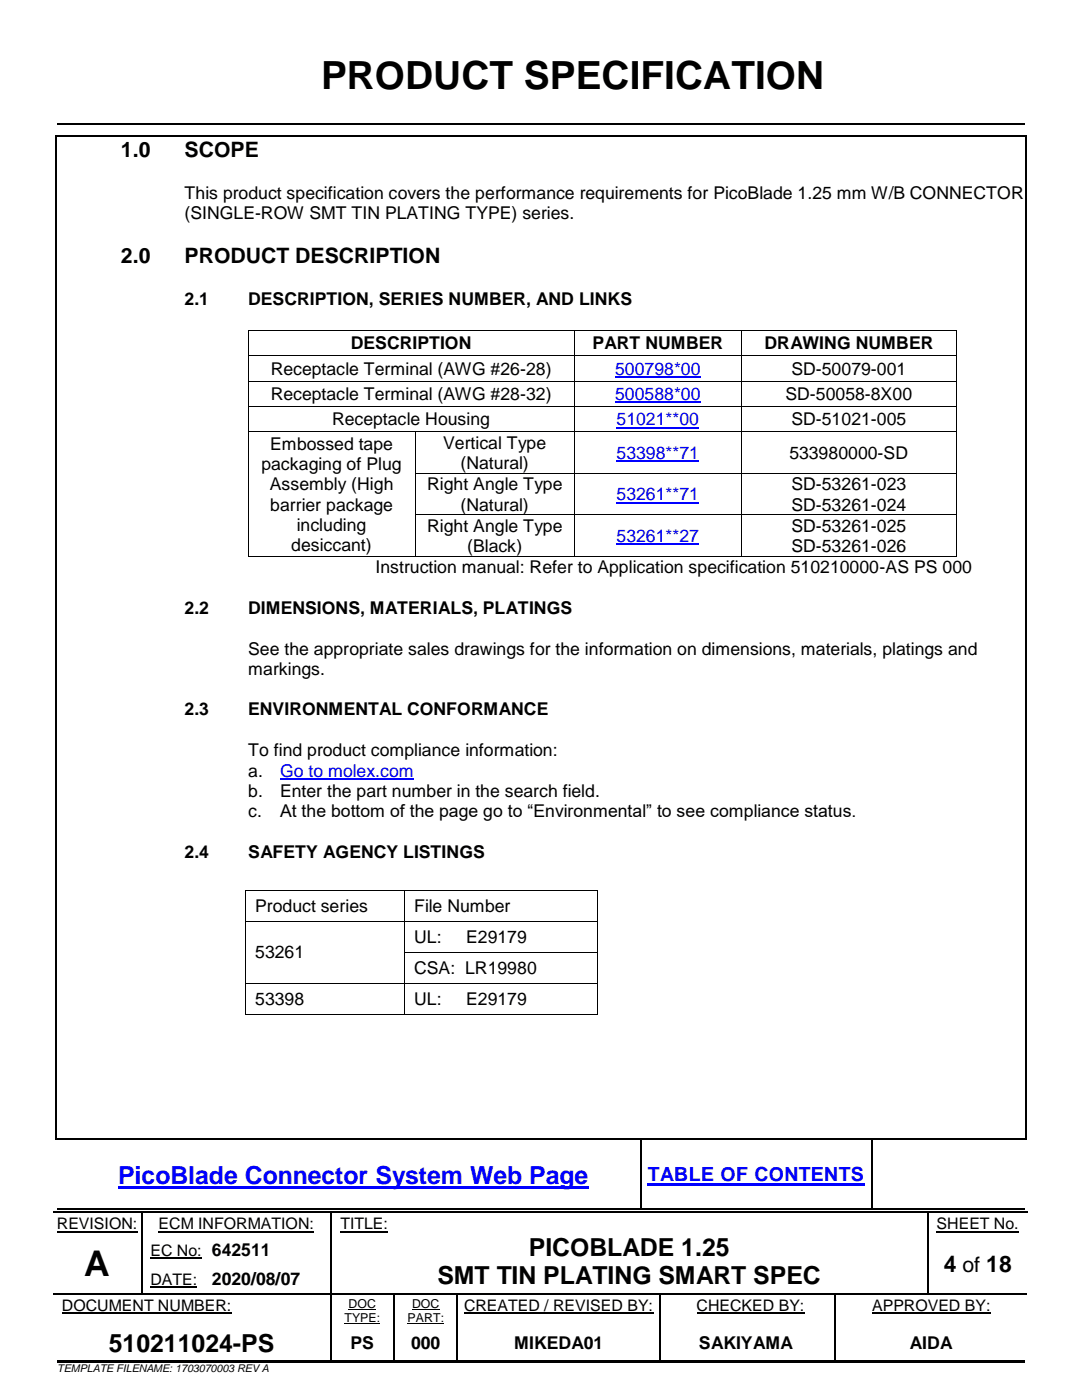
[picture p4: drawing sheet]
<svg xmlns="http://www.w3.org/2000/svg" width="216mm" height="279mm" viewBox="0 0 216 279" stroke-linecap="round" stroke-linejoin="round" font-family="sans-serif">
<defs><g id="words">
<text font-size="7.7" x="64.1" y="17.7">PRODUCT SPECIFICATION</text>
<text font-size="7.1" x="16.8" y="254.7">A</text>
<text font-size="5" fill="#00f" x="23.5" y="236.2">PicoBlade Connector System Web Page</text>
<g font-size="5">
<text x="105.5" y="250.6">PICOBLADE 1.25</text>
<text x="87.3" y="256.3">SMT TIN PLATING SMART SPEC</text>
<text x="21.7" y="269.9">510211024-PS</text>
</g>
<text font-size="4.6" x="188.3" y="253.8">4 of 18</text>
<g font-size="4.2">
<text x="24.1" y="31.2">1.0</text>
<text x="36.8" y="31.2">SCOPE</text>
<text x="24.1" y="52.5">2.0</text>
<text x="36.8" y="52.5">PRODUCT DESCRIPTION</text>
</g>
<text font-size="3.9" fill="#00f" x="129.3" y="235.8">TABLE OF CONTENTS</text>
<g font-size="3.5">
<text x="36.8" y="39.7">This product specification covers the performance requirements for PicoBlade 1.25 mm W/B CONNECTOR</text>
<text x="36.8" y="43.8">(SINGLE-ROW SMT TIN PLATING TYPE) series.</text>
<text x="36.8" y="61">2.1</text>
<text x="49.5" y="61">DESCRIPTION, SERIES NUMBER, AND LINKS</text>
<text x="70" y="69.6">DESCRIPTION</text>
<text x="118.2" y="69.6">PART NUMBER</text>
<text x="152.6" y="69.6">DRAWING NUMBER</text>
<text x="54" y="74.8">Receptacle Terminal (AWG #26-28)</text>
<text x="157.9" y="74.8">SD-50079-001</text>
<text x="54" y="79.8">Receptacle Terminal (AWG #28-32)</text>
<text x="156.7" y="79.8">SD-50058-8X00</text>
<text x="53.9" y="89.7">Embossed tape</text>
<text x="66.3" y="84.9">Receptacle Housing</text>
<text x="88.5" y="89.6">Vertical Type</text>
<text x="157.9" y="84.9">SD-51021-005</text>
<text x="52.2" y="93.8">packaging of Plug</text>
<text x="91.9" y="93.6">(Natural)</text>
<text x="157.5" y="91.6">533980000-SD</text>
<text x="53.9" y="97.8">Assembly (High</text>
<text x="53.9" y="101.9">barrier package</text>
<text x="85.2" y="97.8">Right Angle Type</text>
<text x="91.9" y="101.9">(Natural)</text>
<text x="157.9" y="97.8">SD-53261-023</text>
<text x="157.9" y="101.9">SD-53261-024</text>
<text x="59.2" y="105.9">including</text>
<text x="85.2" y="106.1">Right Angle Type</text>
<text x="157.9" y="106.1">SD-53261-025</text>
<text x="58.1" y="110">desiccant)</text>
<text x="93.2" y="110.2">(Black)</text>
<text x="157.9" y="110.2">SD-53261-026</text>
<text x="74.9" y="114.4">Instruction manual: Refer to Application specification 510210000-AS PS 000</text>
<text x="36.8" y="122.5">2.2</text>
<text x="49.5" y="122.5">DIMENSIONS, MATERIALS, PLATINGS</text>
<text x="49.5" y="130.7">See the appropriate sales drawings for the information on dimensions, materials, platings and</text>
<text x="49.5" y="134.7">markings.</text>
<text x="36.8" y="142.8">2.3</text>
<text x="49.5" y="142.8">ENVIRONMENTAL CONFORMANCE</text>
<text x="49.5" y="150.9">To find product compliance information:</text>
<text x="49.5" y="155">a.</text>
<text x="49.5" y="159">b.</text>
<text x="55.9" y="159">Enter the part number in the search field.</text>
<text x="49.5" y="163.1">c.</text>
<text x="55.9" y="163.1">At the bottom of the page go to “Environmental” to see compliance status.</text>
<text x="36.8" y="171.2">2.4</text>
<text x="49.5" y="171.2">SAFETY AGENCY LISTINGS</text>
<text x="50.9" y="182.1">Product series</text>
<text x="82.7" y="182.1">File Number</text>
<text x="50.9" y="191.3">53261</text>
<text x="82.7" y="188.2">UL:</text>
<text x="93" y="188.2">E29179</text>
<text x="82.7" y="194.4">CSA: LR19980</text>
<text x="50.9" y="200.6">53398</text>
<text x="82.7" y="200.6">UL:</text>
<text x="93" y="200.6">E29179</text>
<text x="42.3" y="256.5">2020/08/07</text>
<text x="70" y="269.2">PS</text>
<text x="82" y="269.2">000</text>
<text x="102.6" y="269.2">MIKEDA01</text>
<text x="139.5" y="269.2">SAKIYAMA</text>
<text x="181.5" y="269.2">AIDA</text>
</g>
<g font-size="3.5" fill="#00f">
<text x="122.7" y="74.8">500798*00</text>
<text x="122.7" y="79.8">500588*00</text>
<text x="123" y="84.9">51021**00</text>
<text x="123" y="91.6">53398**71</text>
<text x="123" y="99.9">53261**71</text>
<text x="123" y="108.1">53261**27</text>
<text x="55.9" y="155">Go to molex.com</text>
</g>
<g font-size="3.2">
<text x="11.3" y="245.4">REVISION:</text>
<text x="31.6" y="245.4">ECM INFORMATION:</text>
<text x="68" y="245.4">TITLE:</text>
<text x="186.9" y="245.4">SHEET No.</text>
<text x="30" y="250.6">EC No: 642511</text>
<text x="30" y="256.4">DATE:</text>
<text x="12.4" y="261.7">DOCUMENT NUMBER:</text>
<text x="92.6" y="261.7">CREATED / REVISED BY:</text>
<text x="139" y="261.7">CHECKED BY:</text>
<text x="174" y="261.7">APPROVED BY:</text>
</g>
<g font-size="2.5">
<text x="68.7" y="263.8">TYPE:</text>
<text x="69.6" y="261">DOC</text>
<text x="81.3" y="263.8">PART:</text>
<text x="82.2" y="261">DOC</text>
</g>
<text font-size="2.1" x="11.4" y="273.9">TEMPLATE FILENAME: 1703070003 REV A</text>
</g></defs>
<g fill="#000">
<path d="M11.4 24.6h.4v.3h-.4z" fill-rule="evenodd"/>
<path d="M11.4 24.6h.4v.3h-.4z" fill-rule="evenodd"/>
<path d="M203 24.6h.3v.3h-.3z" fill-rule="evenodd"/>
<path d="M203 24.6h.3v.3h-.3z" fill-rule="evenodd"/>
</g>
<path d="M11.8 24.7h192.7" fill="none" stroke="#000" stroke-width=".34"/>
<path d="M23.5 236.7h93.9v.5h-93.9z" fill-rule="evenodd" fill="#00f"/>
<path d="M129.3 236.4h43.3" fill="none" stroke="#00f" stroke-width=".42"/>
<g fill="none" stroke="#000" stroke-width=".34">
<path d="M11.4 227.3h116.3M128.1 227.3h45.8M174.3 227.3h30.2M10.6 241.9h17.6M11.4 241.3h116.3M28.5 241.9h37.4M66.2 241.9h118.8M128.1 241.3h45.8M174.3 241.3h30.2M185.4 241.9h19.6M11.4 271.6h54.5M66.2 271.6h12.3"/>
<path d="M78.9 271.6h12.3M91.5 271.6h40.1M131.9 271.6h34.5M166.8 271.6h37.7"/>
</g>
<g fill="#000">
<path d="M127.7 227.5h.3v.2h-.3z" fill-rule="evenodd"/>
<path d="M127.7 227.2h.4v.3h-.4z" fill-rule="evenodd"/>
<path d="M173.9 227.5h.3v.2h-.3z" fill-rule="evenodd"/>
<path d="M173.9 227.2h.4v.3h-.4z" fill-rule="evenodd"/>
<path d="M28.2 242.1h.2v.3h-.2z" fill-rule="evenodd"/>
<path d="M28.2 241.8h.3v.3h-.3z" fill-rule="evenodd"/>
<path d="M28.2 246.1h.2v.3h-.2z" fill-rule="evenodd"/>
<path d="M28.2 252.5h.2v.2h-.2z" fill-rule="evenodd"/>
<path d="M28.2 258.2h.2v.2h-.2z" fill-rule="evenodd"/>
<path d="M41 258.2h.3v.2h-.3z" fill-rule="evenodd"/>
<path d="M65.9 242.1h.2v.3h-.2z" fill-rule="evenodd"/>
<path d="M65.9 241.8h.3v.3h-.3z" fill-rule="evenodd"/>
<path d="M65.9 246.1h.2v.3h-.2z" fill-rule="evenodd"/>
<path d="M65.9 252.5h.2v.2h-.2z" fill-rule="evenodd"/>
<path d="M65.9 258.2h.2v.5h-.2z" fill-rule="evenodd"/>
<path d="M78.5 258.4h.3v.3h-.3z" fill-rule="evenodd"/>
<path d="M78.5 258.2h.3v.2h-.3z" fill-rule="evenodd"/>
<path d="M91.2 258.4h.2v.3h-.2z" fill-rule="evenodd"/>
<path d="M91.2 258.2h.2v.2h-.2z" fill-rule="evenodd"/>
<path d="M127.7 241.2h.4v.3h-.4z" fill-rule="evenodd"/>
<path d="M131.6 258.4h.2v.3h-.2z" fill-rule="evenodd"/>
<path d="M131.6 258.2h.2v.2h-.2z" fill-rule="evenodd"/>
<path d="M166.4 258.4h.3v.3h-.3z" fill-rule="evenodd"/>
<path d="M166.4 258.2h.3v.2h-.3z" fill-rule="evenodd"/>
<path d="M173.9 241.2h.4v.3h-.4z" fill-rule="evenodd"/>
<path d="M185 242.1h.3v.3h-.3z" fill-rule="evenodd"/>
<path d="M185 241.8h.4v.3h-.4z" fill-rule="evenodd"/>
<path d="M185 246.1h.3v.3h-.3z" fill-rule="evenodd"/>
<path d="M185 252.5h.3v.2h-.3z" fill-rule="evenodd"/>
<path d="M185 258.2h.3v.2h-.3z" fill-rule="evenodd"/>
<path d="M65.9 264.5h.2v.8h-.2z" fill-rule="evenodd"/>
<path d="M65.9 271.4h.3v.3h-.3z" fill-rule="evenodd"/>
<path d="M78.5 264.5h.3v.8h-.3z" fill-rule="evenodd"/>
<path d="M78.5 271.4h.4v.3h-.4z" fill-rule="evenodd"/>
<path d="M91.2 264.5h.2v.8h-.2z" fill-rule="evenodd"/>
<path d="M91.2 271.4h.3v.3h-.3z" fill-rule="evenodd"/>
<path d="M131.6 264.5h.2v.8h-.2z" fill-rule="evenodd"/>
<path d="M131.6 271.4h.3v.3h-.3z" fill-rule="evenodd"/>
<path d="M166.4 264.5h.3v.8h-.3z" fill-rule="evenodd"/>
<path d="M166.4 271.4h.4v.3h-.4z" fill-rule="evenodd"/>
</g>
<g fill="none" stroke="#000" stroke-width=".25">
<path d="M127.9 227.7v13.5M174.1 227.7v13.5M10.6 258.3h17.6M28.3 242.3v3.8M28.3 246.4v6.1M28.3 252.7v5.5M28.4 258.3h12.6M41.3 258.3h24.6M66 242.3v3.8M66 246.4v6.1M66 252.7v5.5M66 258.7v5.8"/>
<path d="M66.1 258.3h12.4M78.7 258.7v5.8M78.8 258.3h12.4M91.3 258.7v5.8M91.4 258.3h40.2M131.7 258.7v5.8M131.8 258.3h34.6M166.6 258.7v5.8M166.7 258.3h18.3M185.2 242.3v3.8M185.2 246.4v6.1M185.2 252.7v5.5"/>
<path d="M185.3 258.3h19.7M66 265.3v6.1M78.7 265.3v6.1M91.3 265.3v6.1M131.7 265.3v6.1M166.6 265.3v6.1"/>
</g>
<path d="M11.3 245.8h16.1M30 251h10.3M30 256.9h9.4M31.6 245.8h31.1M68 245.8h9.5M186.9 245.8h16.4M12.4 262.1h33.8M92.6 262.1h37.8M139 262.1h21.5M174 262.1h23.7" fill="none" stroke="#000" stroke-width=".21"/>
<path d="M68.7 264.2h7.2M69.6 261.3h5.4M81.3 264.2h7.3M82.2 261.3h5.5" fill="none" stroke="#000" stroke-width=".2"/>
<path d="M10.9 271.7h.5v2.7h-.5z" fill-rule="evenodd" fill="#fff"/>
<g fill="none" stroke="#000" stroke-width=".2">
<path d="M49.5 66v4.9M49.5 71v5M49.5 76.1v4.9M49.6 65.9h65M49.6 71h65M49.6 76h65M114.7 66v4.9M114.7 71v5M114.7 76.1v4.9M114.7 65.9h33.2M114.7 71h33.2M114.7 76h33.2"/>
<path d="M148 66v4.9M148 71v5M148 76.1v4.9M148.1 65.9h42.7M148.1 71h42.7M148.1 76h42.7M190.9 66v4.9M190.9 71v5M190.9 76.1v4.9M49.5 81.2v4.9M49.5 86.2v8.2M49.5 94.5v8.2"/>
<path d="M49.6 81.1h65M49.6 86.2h33.2M82.9 86.2v8.2M82.9 94.5v8.2M83 86.2h31.6M83 94.5h31.6M114.7 81.2v4.9M114.7 86.2v8.2M114.7 94.5v8.2M114.7 81.1h33.2M114.7 86.2h33.2M114.7 94.5h33.2"/>
<path d="M148 81.2v4.9M148 86.2v8.2M148 94.5v8.2M148.1 81.1h42.7M148.1 86.2h42.7M148.1 94.5h42.7M190.9 81.2v4.9M190.9 86.2v8.2M190.9 94.5v8.2M49.5 102.8v8.2M49.6 111.1h33.2M82.9 102.8v8.2"/>
<path d="M83 102.8h31.6M83 111.1h31.6M114.7 102.8v8.2M114.7 102.8h33.2M114.7 111.1h33.2M148 102.8v8.2M148.1 102.8h42.7M148.1 111.1h42.7M190.9 102.8v8.2M49 177.8v6M49.1 177.7h31.6M80.7 177.8v6"/>
<path d="M80.8 177.7h38.3M119.2 177.8v6M49 184v5.9M49 190.1v6M49 196.3v6M49.1 183.9h31.6M49.1 196.2h31.6M80.7 184v5.9M80.7 190.1v6M80.7 196.3v6M80.8 183.9h38.3M80.8 190h38.3"/>
<path d="M80.8 196.2h38.3M119.2 184v5.9M119.2 190.1v6M119.2 196.3v6M49.1 202.4h31.6M80.8 202.4h38.3M11.4 271.8h193.1"/>
</g>
<g fill="#000">
<path d="M11.1 27h.3v.3h-.3z" fill-rule="evenodd"/>
<path d="M11.1 27h.3v.3h-.3z" fill-rule="evenodd"/>
<path d="M204.5 27h.3v.3h-.3z" fill-rule="evenodd"/>
<path d="M204.5 27h.3v.3h-.3z" fill-rule="evenodd"/>
<path d="M49.5 65.8h.1v.2h-.1z" fill-rule="evenodd"/>
<path d="M49.5 65.8h.1v.2h-.1z" fill-rule="evenodd"/>
<path d="M49.5 70.9h.1v.1h-.1z" fill-rule="evenodd"/>
<path d="M49.5 76h.1v.1h-.1z" fill-rule="evenodd"/>
<path d="M114.6 65.8h.1v.2h-.1z" fill-rule="evenodd"/>
<path d="M114.6 70.9h.1v.1h-.1z" fill-rule="evenodd"/>
<path d="M114.6 76h.1v.1h-.1z" fill-rule="evenodd"/>
<path d="M147.9 65.8h.2v.2h-.2z" fill-rule="evenodd"/>
<path d="M147.9 70.9h.2v.1h-.2z" fill-rule="evenodd"/>
<path d="M147.9 76h.2v.1h-.2z" fill-rule="evenodd"/>
<path d="M190.8 65.8h.2v.2h-.2z" fill-rule="evenodd"/>
<path d="M190.8 65.8h.2v.2h-.2z" fill-rule="evenodd"/>
<path d="M190.8 70.9h.2v.1h-.2z" fill-rule="evenodd"/>
<path d="M190.8 76h.2v.1h-.2z" fill-rule="evenodd"/>
<path d="M49.5 81h.1v.2h-.1z" fill-rule="evenodd"/>
<path d="M49.5 86.1h.1v.1h-.1z" fill-rule="evenodd"/>
<path d="M49.5 94.4h.1v.1h-.1z" fill-rule="evenodd"/>
<path d="M82.8 86.1h.2v.1h-.2z" fill-rule="evenodd"/>
<path d="M82.8 94.4h.2v.1h-.2z" fill-rule="evenodd"/>
<path d="M114.6 81h.1v.2h-.1z" fill-rule="evenodd"/>
<path d="M114.6 86.1h.1v.1h-.1z" fill-rule="evenodd"/>
<path d="M114.6 94.4h.1v.1h-.1z" fill-rule="evenodd"/>
<path d="M147.9 81h.2v.2h-.2z" fill-rule="evenodd"/>
<path d="M147.9 86.1h.2v.1h-.2z" fill-rule="evenodd"/>
<path d="M147.9 94.4h.2v.1h-.2z" fill-rule="evenodd"/>
<path d="M190.8 81h.2v.2h-.2z" fill-rule="evenodd"/>
<path d="M190.8 86.1h.2v.1h-.2z" fill-rule="evenodd"/>
<path d="M190.8 94.4h.2v.1h-.2z" fill-rule="evenodd"/>
<path d="M49.5 102.7h.1v.1h-.1z" fill-rule="evenodd"/>
<path d="M49.5 111h.1v.1h-.1z" fill-rule="evenodd"/>
<path d="M49.5 111h.1v.1h-.1z" fill-rule="evenodd"/>
<path d="M82.8 102.7h.2v.1h-.2z" fill-rule="evenodd"/>
<path d="M82.8 111h.2v.1h-.2z" fill-rule="evenodd"/>
<path d="M114.6 102.7h.1v.1h-.1z" fill-rule="evenodd"/>
<path d="M114.6 111h.1v.1h-.1z" fill-rule="evenodd"/>
<path d="M147.9 102.7h.2v.1h-.2z" fill-rule="evenodd"/>
<path d="M147.9 111h.2v.1h-.2z" fill-rule="evenodd"/>
<path d="M190.8 102.7h.2v.1h-.2z" fill-rule="evenodd"/>
<path d="M190.8 111h.2v.1h-.2z" fill-rule="evenodd"/>
<path d="M190.8 111h.2v.1h-.2z" fill-rule="evenodd"/>
<path d="M48.9 177.6h.2v.2h-.2z" fill-rule="evenodd"/>
<path d="M48.9 177.6h.2v.2h-.2z" fill-rule="evenodd"/>
<path d="M80.7 177.6h.1v.2h-.1z" fill-rule="evenodd"/>
<path d="M119.1 177.6h.1v.2h-.1z" fill-rule="evenodd"/>
<path d="M119.1 177.6h.1v.2h-.1z" fill-rule="evenodd"/>
<path d="M48.9 183.8h.2v.2h-.2z" fill-rule="evenodd"/>
<path d="M48.9 189.9h.2v.2h-.2z" fill-rule="evenodd"/>
<path d="M48.9 196.1h.2v.2h-.2z" fill-rule="evenodd"/>
<path d="M80.7 183.8h.1v.2h-.1z" fill-rule="evenodd"/>
<path d="M80.7 189.9h.1v.2h-.1z" fill-rule="evenodd"/>
<path d="M80.7 196.1h.1v.2h-.1z" fill-rule="evenodd"/>
<path d="M119.1 183.8h.1v.2h-.1z" fill-rule="evenodd"/>
<path d="M119.1 189.9h.1v.2h-.1z" fill-rule="evenodd"/>
<path d="M119.1 196.1h.1v.2h-.1z" fill-rule="evenodd"/>
<path d="M48.9 202.3h.2v.2h-.2z" fill-rule="evenodd"/>
<path d="M48.9 202.3h.2v.2h-.2z" fill-rule="evenodd"/>
<path d="M80.7 202.3h.1v.2h-.1z" fill-rule="evenodd"/>
<path d="M119.1 202.3h.1v.2h-.1z" fill-rule="evenodd"/>
<path d="M119.1 202.3h.1v.2h-.1z" fill-rule="evenodd"/>
<path d="M11.1 227.2h.3v.3h-.3z" fill-rule="evenodd"/>
<path d="M11.1 227.2h.3v.3h-.3z" fill-rule="evenodd"/>
<path d="M204.5 227.2h.3v.3h-.3z" fill-rule="evenodd"/>
<path d="M204.5 227.2h.3v.3h-.3z" fill-rule="evenodd"/>
</g>
<path d="M122.7 75.3h17.1M122.7 80.3h17.1M123 85.4h16.5M123 92.1h16.5M123 100.4h16.5M123 108.6h16.5M55.9 155.5h26.7" fill="none" stroke="#00f" stroke-width=".25"/>
<path d="M11.3 27.3v199.9M11.4 27.1h193.1M204.7 27.3v199.9M11.4 227.3h193.1" fill="none" stroke="#000" stroke-width=".34"/>
<use href="#words"/>
</svg>
